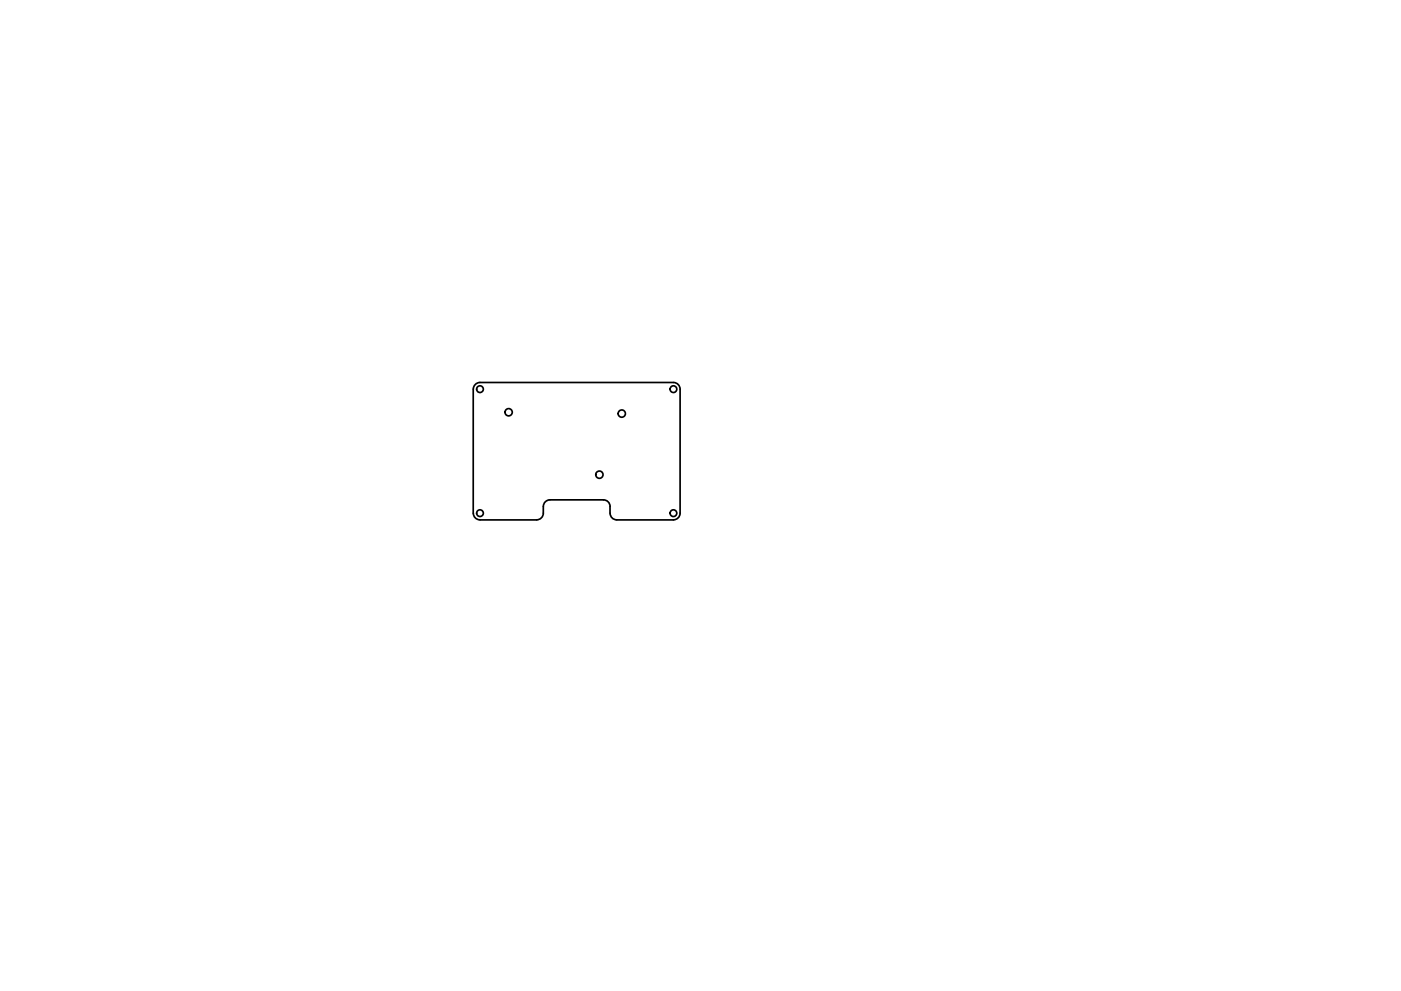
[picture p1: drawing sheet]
<svg xmlns="http://www.w3.org/2000/svg" width="420mm" height="297mm" viewBox="0 0 420 297" stroke-linecap="round" stroke-linejoin="round" font-family="sans-serif">
<!-- layer: Visible -->
<g fill="none" stroke="#000" stroke-width=".51">
<path d="M143.9 155.8h17M143.9 155.8a2.04 2.04 0 0 1-2-2v-37.2a2 2 0 0 1 2-2h58.1a2 2 0 0 1 2 2v37.2a2 2 0 0 1-2 2M160.9 155.8a2 2 0 0 0 2-2 3.6 3.6 0 0 1 .6-3.4l1.4-.6h16.1a2 2 0 0 1 2 2 3.6 3.6 0 0 0 .6 3.4l1.4 .6M185 155.8h17"/>
<circle cx="143.9" cy="116.6" r="1.01"/>
<circle cx="202" cy="116.6" r="1.01"/>
<circle cx="152.5" cy="123.6" r="1.09"/>
<circle cx="186.5" cy="124" r="1.09"/>
<circle cx="143.9" cy="153.8" r="1.01"/>
<circle cx="179.8" cy="142.3" r="1.09"/>
<circle cx="202" cy="153.8" r="1.01"/>
</g>
</svg>
